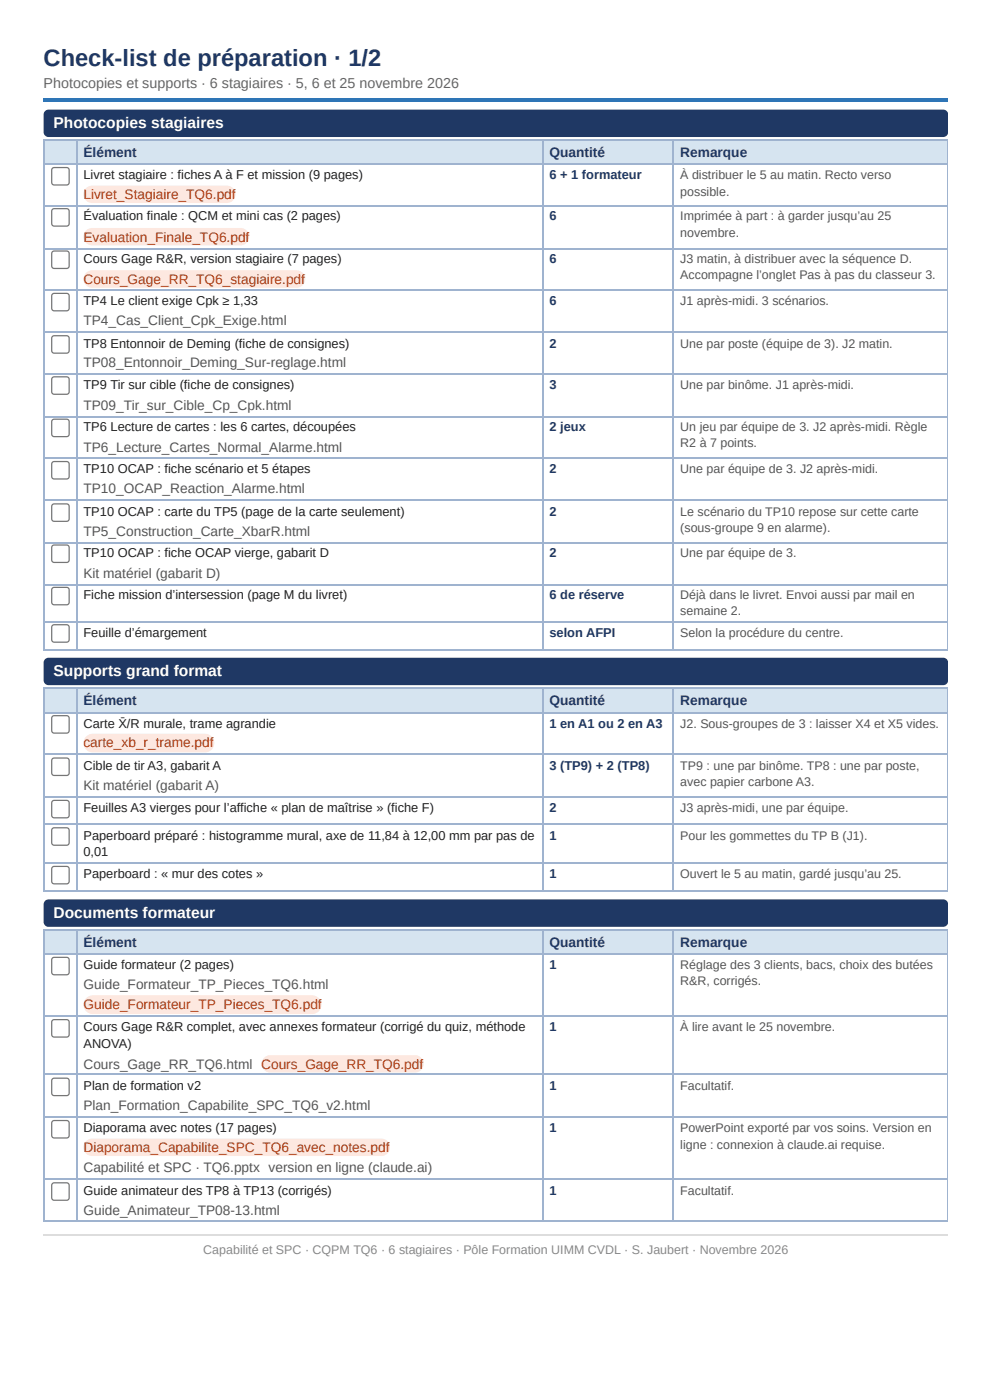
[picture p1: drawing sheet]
<svg xmlns="http://www.w3.org/2000/svg" width="210mm" height="297mm" viewBox="0 0 210 297" stroke-linecap="round" stroke-linejoin="round" font-family="sans-serif">
<defs><g id="words">
<text font-size="5" fill="#1f3864" x="9.3" y="14">Check-list de préparation · 1/2</text>
<g font-size="3.3" fill="#fff">
<text x="11.4" y="27.3">Photocopies stagiaires</text>
<text x="11.4" y="143.7">Supports grand format</text>
<text x="11.4" y="195">Documents formateur</text>
</g>
<text font-size="3" fill="#666" x="9.3" y="18.8">Photocopies et supports · 6 stagiaires · 5, 6 et 25 novembre 2026</text>
<g font-size="2.9" fill="#1f3864">
<text x="17.7" y="33.3">Élément</text>
<text x="116.7" y="33.3">Quantité</text>
<text x="144.5" y="33.3">Remarque</text>
<text x="17.7" y="149.8">Élément</text>
<text x="116.7" y="149.8">Quantité</text>
<text x="144.5" y="149.8">Remarque</text>
<text x="17.7" y="201.1">Élément</text>
<text x="116.7" y="201.1">Quantité</text>
<text x="144.5" y="201.1">Remarque</text>
</g>
<g font-size="2.9" fill="#b03a10">
<text x="17.7" y="42.3">Livret_Stagiaire_TQ6.pdf</text>
<text x="17.7" y="51.3">Evaluation_Finale_TQ6.pdf</text>
<text x="17.7" y="60.3">Cours_Gage_RR_TQ6_stagiaire.pdf</text>
<text x="17.7" y="158.8">carte_xb_r_trame.pdf</text>
<text x="17.7" y="214.3">Guide_Formateur_TP_Pieces_TQ6.pdf</text>
<text x="17.7" y="244.7">Diaporama_Capabilite_SPC_TQ6_avec_notes.pdf</text>
</g>
<g font-size="2.9" fill="#555">
<text x="17.7" y="69.1">TP4_Cas_Client_Cpk_Exige.html</text>
<text x="17.7" y="78.1">TP08_Entonnoir_Deming_Sur-reglage.html</text>
<text x="17.7" y="87">TP09_Tir_sur_Cible_Cp_Cpk.html</text>
<text x="17.7" y="96">TP6_Lecture_Cartes_Normal_Alarme.html</text>
<text x="17.7" y="104.8">TP10_OCAP_Reaction_Alarme.html</text>
<text x="17.7" y="113.8">TP5_Construction_Carte_XbarR.html</text>
<text x="17.7" y="122.8">Kit matériel (gabarit D)</text>
<text x="17.7" y="167.7">Kit matériel (gabarit A)</text>
<text x="17.7" y="210.1">Guide_Formateur_TP_Pieces_TQ6.html</text>
<text x="17.7" y="227">Cours_Gage_RR_TQ6.html Cours_Gage_RR_TQ6.pdf</text>
<text x="17.7" y="235.7">Plan_Formation_Capabilite_SPC_TQ6_v2.html</text>
<text x="17.7" y="249">Capabilité et SPC · TQ6.pptx version en ligne (claude.ai)</text>
<text x="17.7" y="258">Guide_Animateur_TP08-13.html</text>
</g>
<g font-size="2.7" fill="#222">
<text x="17.7" y="38.1">Livret stagiaire : fiches A à F et mission (9 pages)</text>
<text x="17.7" y="46.8">Évaluation finale : QCM et mini cas (2 pages)</text>
<text x="17.7" y="55.8">Cours Gage R&amp;R, version stagiaire (7 pages)</text>
<text x="17.7" y="64.8">TP4 Le client exige Cpk ≥ 1,33</text>
<text x="17.7" y="73.8">TP8 Entonnoir de Deming (fiche de consignes)</text>
<text x="17.7" y="82.6">TP9 Tir sur cible (fiche de consignes)</text>
<text x="17.7" y="91.5">TP6 Lecture de cartes : les 6 cartes, découpées</text>
<text x="17.7" y="100.5">TP10 OCAP : fiche scénario et 5 étapes</text>
<text x="17.7" y="109.5">TP10 OCAP : carte du TP5 (page de la carte seulement)</text>
<text x="17.7" y="118.3">TP10 OCAP : fiche OCAP vierge, gabarit D</text>
<text x="17.7" y="127.3">Fiche mission d’intersession (page M du livret)</text>
<text x="17.7" y="135.2">Feuille d’émargement</text>
<text x="17.7" y="154.5">Carte X̄ /R murale, trame agrandie</text>
<text x="17.7" y="163.5">Cible de tir A3, gabarit A</text>
<text x="17.7" y="172.5">Feuilles A3 vierges pour l’affiche « plan de maîtrise » (fiche F)</text>
<text x="17.7" y="178.3">Paperboard préparé : histogramme mural, axe de 11,84 à 12,00 mm par pas de</text>
<text x="17.7" y="181.8">0,01</text>
<text x="17.7" y="186.5">Paperboard : « mur des cotes »</text>
<text x="17.7" y="205.8">Guide formateur (2 pages)</text>
<text x="17.7" y="219.1">Cours Gage R&amp;R complet, avec annexes formateur (corrigé du quiz, méthode</text>
<text x="17.7" y="222.5">ANOVA)</text>
<text x="17.7" y="231.5">Plan de formation v2</text>
<text x="17.7" y="240.5">Diaporama avec notes (17 pages)</text>
<text x="17.7" y="253.7">Guide animateur des TP8 à TP13 (corrigés)</text>
</g>
<g font-size="2.7" fill="#1f3864">
<text x="116.7" y="38.1">6 + 1 formateur</text>
<text x="116.7" y="46.8">6</text>
<text x="116.7" y="55.8">6</text>
<text x="116.7" y="64.8">6</text>
<text x="116.7" y="73.8">2</text>
<text x="116.7" y="82.6">3</text>
<text x="116.7" y="91.5">2 jeux</text>
<text x="116.7" y="100.5">2</text>
<text x="116.7" y="109.5">2</text>
<text x="116.7" y="118.3">2</text>
<text x="116.7" y="127.3">6 de réserve</text>
<text x="116.7" y="135.2">selon AFPI</text>
<text x="116.7" y="154.5">1 en A1 ou 2 en A3</text>
<text x="116.7" y="163.5">3 (TP9) + 2 (TP8)</text>
<text x="116.7" y="172.5">2</text>
<text x="116.7" y="178.3">1</text>
<text x="116.7" y="186.5">1</text>
<text x="116.7" y="205.8">1</text>
<text x="116.7" y="219.1">1</text>
<text x="116.7" y="231.5">1</text>
<text x="116.7" y="240.5">1</text>
<text x="116.7" y="253.7">1</text>
</g>
<g font-size="2.6" fill="#555">
<text x="144.5" y="38.1">À distribuer le 5 au matin. Recto verso</text>
<text x="144.5" y="41.5">possible.</text>
<text x="144.5" y="46.8">Imprimée à part : à garder jusqu’au 25</text>
<text x="144.5" y="50.3">novembre.</text>
<text x="144.5" y="55.8">J3 matin, à distribuer avec la séquence D.</text>
<text x="144.5" y="59.3">Accompagne l’onglet Pas à pas du classeur 3.</text>
<text x="144.5" y="64.8">J1 après-midi. 3 scénarios.</text>
<text x="144.5" y="73.8">Une par poste (équipe de 3). J2 matin.</text>
<text x="144.5" y="82.6">Une par binôme. J1 après-midi.</text>
<text x="144.5" y="91.5">Un jeu par équipe de 3. J2 après-midi. Règle</text>
<text x="144.5" y="95">R2 à 7 points.</text>
<text x="144.5" y="100.5">Une par équipe de 3. J2 après-midi.</text>
<text x="144.5" y="109.5">Le scénario du TP10 repose sur cette carte</text>
<text x="144.5" y="113">(sous-groupe 9 en alarme).</text>
<text x="144.5" y="118.3">Une par équipe de 3.</text>
<text x="144.5" y="127.3">Déjà dans le livret. Envoi aussi par mail en</text>
<text x="144.5" y="130.7">semaine 2.</text>
<text x="144.5" y="135.2">Selon la procédure du centre.</text>
<text x="144.5" y="154.5">J2. Sous-groupes de 3 : laisser X4 et X5 vides.</text>
<text x="144.5" y="163.5">TP9 : une par binôme. TP8 : une par poste,</text>
<text x="144.5" y="167">avec papier carbone A3.</text>
<text x="144.5" y="172.5">J3 après-midi, une par équipe.</text>
<text x="144.5" y="178.3">Pour les gommettes du TP B (J1).</text>
<text x="144.5" y="186.5">Ouvert le 5 au matin, gardé jusqu’au 25.</text>
<text x="144.5" y="205.8">Réglage des 3 clients, bacs, choix des butées</text>
<text x="144.5" y="209.3">R&amp;R, corrigés.</text>
<text x="144.5" y="219.1">À lire avant le 25 novembre.</text>
<text x="144.5" y="231.5">Facultatif.</text>
<text x="144.5" y="240.5">PowerPoint exporté par vos soins. Version en</text>
<text x="144.5" y="243.9">ligne : connexion à claude.ai requise.</text>
<text x="144.5" y="253.7">Facultatif.</text>
</g>
<text font-size="2.6" fill="#888" x="43.2" y="266.4">Capabilité et SPC · CQPM TQ6 · 6 stagiaires · Pôle Formation UIMM CVDL · S. Jaubert · Novembre 2026</text>
</g></defs>
<path d="M9.3 20.9h192v.8h-192z" fill="#2e75b6"/>
<path d="M9.6 23.6l.7-.3h190a1 1 0 0 1 1 1v3.7a1 1 0 0 1-1 1.1h-190a1.06 1.06 0 0 1-1-1.1v-3.7z" fill="#1f3864"/>
<g fill="#d6e4f0">
<path d="M9.5 29.6h6.9v5.3h-6.9z"/>
<path d="M16.4 29.6h99v5.3h-99z"/>
<path d="M115.4 29.6h27.7v5.3h-27.7z"/>
<path d="M143.1 29.6h58.2v5.3h-58.2z"/>
</g>
<g fill="none" stroke="#9fb3cf" stroke-width=".26">
<path d="M9.3 29.8h192M9.3 34.8h192M9.4 29.6v108.5M16.3 29.6v108.5M115.2 29.6v108.5M143 29.6v108.5M9.3 43.8h192M9.3 52.8h192M9.3 61.5h192M9.3 70.5h192M9.3 79.5h192M9.3 88.5h192"/>
<path d="M9.3 97.2h192M9.3 106.2h192M9.3 115.2h192M9.3 124.2h192M9.3 132.2h192M9.3 138h192"/>
</g>
<path d="M201.2 29.6v108.5" fill="none" stroke="#9fb3cf" stroke-width=".23"/>
<path d="M9.6 140l.7-.3h190a1 1 0 0 1 1 1.1v3.7a1 1 0 0 1-1 1h-190a1.06 1.06 0 0 1-1-1v-3.7z" fill="#1f3864"/>
<g fill="#d6e4f0">
<path d="M9.5 146.3h6.9v5h-6.9z"/>
<path d="M16.4 146.3h99v5h-99z"/>
<path d="M115.4 146.3h27.7v5h-27.7z"/>
<path d="M143.1 146.3h58.2v5h-58.2z"/>
</g>
<path d="M9.3 146.2h192M9.3 151.5h192M9.4 146v43.4M16.3 146v43.4M115.2 146v43.4M143 146v43.4M9.3 160.2h192M9.3 169.2h192M9.3 175h192M9.3 183.2h192M9.3 189.3h192" fill="none" stroke="#9fb3cf" stroke-width=".26"/>
<path d="M201.2 146v43.4" fill="none" stroke="#9fb3cf" stroke-width=".23"/>
<path d="M9.6 191.3l.7-.3h190a1 1 0 0 1 1 1.1v3.7a1 1 0 0 1-1 1h-190a1.06 1.06 0 0 1-1-1v-3.7z" fill="#1f3864"/>
<g fill="#d6e4f0">
<path d="M9.5 197.4h6.9v5.3h-6.9z"/>
<path d="M16.4 197.4h99v5.3h-99z"/>
<path d="M115.4 197.4h27.7v5.3h-27.7z"/>
<path d="M143.1 197.4h58.2v5.3h-58.2z"/>
</g>
<path d="M9.3 197.5h192M9.4 197.4v62.2M16.3 197.4v62.2M115.2 197.4v62.2M143 197.4v62.2M9.3 202.5h192M9.3 215.8h192M9.3 228.2h192M9.3 237.2h192M9.3 250.4h192M9.3 259.4h192" fill="none" stroke="#9fb3cf" stroke-width=".26"/>
<path d="M201.2 197.4v62.2" fill="none" stroke="#9fb3cf" stroke-width=".23"/>
<path d="M9.3 262.3h192" fill="none" stroke="#ddd" stroke-width=".26"/>
<path d="M11.1 35.7l.3-.2h2.8l.4 .2 .2 .3v2.8l-.2 .4-.4 .2h-2.8l-.3-.2-.2-.4v-2.8z" fill="#fff"/>
<path d="M11.1 35.7l.4-.1h2.7l.3 .1 .2 .4v2.7l-.2 .3-.3 .2h-2.7l-.4-.2-.1-.3v-2.7z" fill="none" stroke="#767676" stroke-width=".26"/>
<path d="M18.3 40l.6-.4 .7-.2h28.6a1.85 1.85 0 0 1 1.8 1.9 1.85 1.85 0 0 1-1.8 1.8h-28.6a1.85 1.85 0 0 1-1.7-1.1 1.85 1.85 0 0 1 .4-2z" fill="#fde8e0"/>
<path d="M11.1 44.4l.3-.2h2.8l.4 .2 .2 .4v2.8l-.2 .3-.4 .2h-2.8l-.3-.2-.2-.3v-2.8z" fill="#fff"/>
<path d="M11.1 44.5l.4-.2h2.7l.3 .2 .2 .3v2.7l-.2 .4-.3 .1h-2.7l-.4-.1-.1-.4v-2.7z" fill="none" stroke="#767676" stroke-width=".26"/>
<path d="M18.3 49l.6-.4 .7-.2h31.5a1.85 1.85 0 0 1 1.8 1.9 1.85 1.85 0 0 1-1.8 1.8h-31.5a1.85 1.85 0 0 1-1.7-1.1 1.85 1.85 0 0 1 .4-2z" fill="#fde8e0"/>
<path d="M11.1 53.4l.3-.2h2.8l.4 .2 .2 .4v2.8l-.2 .3-.4 .2h-2.8l-.3-.2-.2-.3v-2.8z" fill="#fff"/>
<path d="M11.1 53.5l.4-.2h2.7l.3 .2 .2 .3v2.7l-.2 .4-.3 .1h-2.7l-.4-.1-.1-.4v-2.7z" fill="none" stroke="#767676" stroke-width=".26"/>
<path d="M18.3 58l.6-.4 .7-.2h43.4a1.85 1.85 0 0 1 1.8 1.9 1.85 1.85 0 0 1-1.8 1.8h-43.4a1.85 1.85 0 0 1-1.7-1.1 1.85 1.85 0 0 1 .4-2z" fill="#fde8e0"/>
<path d="M11.1 62.4l.3-.2h2.8l.4 .2 .2 .4v2.8l-.2 .3-.4 .2h-2.8l-.3-.2-.2-.3v-2.8z" fill="#fff"/>
<path d="M11.1 62.5l.4-.2h2.7l.3 .2 .2 .3v2.7l-.2 .4-.3 .1h-2.7l-.4-.1-.1-.4v-2.7z" fill="none" stroke="#767676" stroke-width=".26"/>
<path d="M11.1 71.4l.3-.2h2.8l.4 .2 .2 .4v2.8l-.2 .3-.4 .2h-2.8l-.3-.2-.2-.3v-2.8z" fill="#fff"/>
<path d="M11.1 71.5l.4-.2h2.7l.3 .2 .2 .3v2.7l-.2 .4-.3 .1h-2.7l-.4-.1-.1-.4v-2.7z" fill="none" stroke="#767676" stroke-width=".26"/>
<path d="M11.1 80.1l.3-.1h2.8l.4 .1 .2 .4v2.8l-.2 .4-.4 .1h-2.8l-.3-.1-.2-.4v-2.8z" fill="#fff"/>
<path d="M11.1 80.2l.4-.2h2.7l.3 .2 .2 .4v2.6l-.2 .4-.3 .1h-2.7l-.4-.1-.1-.4v-2.6z" fill="none" stroke="#767676" stroke-width=".26"/>
<path d="M11.1 89.1l.3-.1h2.8l.4 .1 .2 .4v2.8l-.2 .4-.4 .1h-2.8l-.3-.1-.2-.4v-2.8z" fill="#fff"/>
<path d="M11.1 89.2l.4-.2h2.7l.3 .2 .2 .4v2.6l-.2 .4-.3 .1h-2.7l-.4-.1-.1-.4v-2.6z" fill="none" stroke="#767676" stroke-width=".26"/>
<path d="M11.1 98.1l.3-.2h2.8l.4 .2 .2 .4v2.8l-.2 .4-.4 .1h-2.8l-.3-.1-.2-.4v-2.8z" fill="#fff"/>
<path d="M11.1 98.2l.4-.2h2.7l.3 .2 .2 .4v2.6l-.2 .4-.3 .1h-2.7l-.4-.1-.1-.4v-2.6z" fill="none" stroke="#767676" stroke-width=".26"/>
<path d="M11.1 107.1l.3-.2h2.8l.4 .2 .2 .4v2.8l-.2 .4-.4 .1h-2.8l-.3-.1-.2-.4v-2.8z" fill="#fff"/>
<path d="M11.1 107.2l.4-.2h2.7l.3 .2 .2 .4v2.6l-.2 .4-.3 .1h-2.7l-.4-.1-.1-.4v-2.6z" fill="none" stroke="#767676" stroke-width=".26"/>
<path d="M11.1 115.8l.3-.1h2.8l.4 .1 .2 .4v2.8l-.2 .4-.4 .1h-2.8l-.3-.1-.2-.4v-2.8z" fill="#fff"/>
<path d="M11.1 115.9l.4-.1h2.7l.3 .1 .2 .4v2.6l-.2 .4-.3 .2h-2.7l-.4-.2-.1-.4v-2.6z" fill="none" stroke="#767676" stroke-width=".26"/>
<path d="M11.1 124.8l.3-.1h2.8l.4 .1 .2 .4v2.8l-.2 .4-.4 .1h-2.8l-.3-.1-.2-.4v-2.8z" fill="#fff"/>
<path d="M11.1 124.9l.4-.1h2.7l.3 .1 .2 .4v2.6l-.2 .4-.3 .2h-2.7l-.4-.2-.1-.4v-2.6z" fill="none" stroke="#767676" stroke-width=".26"/>
<path d="M11.1 132.8l.3-.2h2.8l.4 .2 .2 .3v2.8l-.2 .4-.4 .2h-2.8l-.3-.2-.2-.4v-2.8z" fill="#fff"/>
<path d="M11.1 132.8l.4-.1h2.7l.3 .1 .2 .4v2.7l-.2 .3-.3 .2h-2.7l-.4-.2-.1-.3v-2.7z" fill="none" stroke="#767676" stroke-width=".26"/>
<path d="M11.1 152.1l.3-.2h2.8l.4 .2 .2 .4v2.8l-.2 .3-.4 .2h-2.8l-.3-.2-.2-.3v-2.8z" fill="#fff"/>
<path d="M11.1 152.2l.4-.2h2.7l.3 .2 .2 .3v2.7l-.2 .4-.3 .1h-2.7l-.4-.1-.1-.4v-2.7z" fill="none" stroke="#767676" stroke-width=".26"/>
<path d="M18.3 156.4l.7-.4 .7-.2h23.8a1.98 1.98 0 0 1 2 2 1.98 1.98 0 0 1-2 2h-23.8a1.98 1.98 0 0 1-1.8-1.2 1.98 1.98 0 0 1 .4-2.2z" fill="#fde8e0"/>
<path d="M11.1 161.1l.3-.2h2.8l.4 .2 .2 .3v2.9l-.2 .3-.4 .2h-2.8l-.3-.2-.2-.3v-2.9z" fill="#fff"/>
<path d="M11.1 161.2l.4-.2h2.7l.3 .2 .2 .3v2.7l-.2 .3-.3 .2h-2.7l-.4-.2-.1-.3v-2.7z" fill="none" stroke="#767676" stroke-width=".26"/>
<path d="M11.1 170.1l.3-.2h2.8l.4 .2 .2 .3v2.8l-.2 .4-.4 .2h-2.8l-.3-.2-.2-.4v-2.8z" fill="#fff"/>
<path d="M11.1 170.1l.4-.1h2.7l.3 .1 .2 .4v2.7l-.2 .3-.3 .2h-2.7l-.4-.2-.1-.3v-2.7z" fill="none" stroke="#767676" stroke-width=".26"/>
<path d="M11.1 175.9l.3-.2h2.8l.4 .2 .2 .4v2.8l-.2 .3-.4 .2h-2.8l-.3-.2-.2-.3v-2.8z" fill="#fff"/>
<path d="M11.1 176l.4-.2h2.7l.3 .2 .2 .3v2.7l-.2 .4-.3 .1h-2.7l-.4-.1-.1-.4v-2.7z" fill="none" stroke="#767676" stroke-width=".26"/>
<path d="M11.1 184.1l.3-.2h2.8l.4 .2 .2 .4v2.8l-.2 .3-.4 .2h-2.8l-.3-.2-.2-.3v-2.8z" fill="#fff"/>
<path d="M11.1 184.2l.4-.2h2.7l.3 .2 .2 .3v2.7l-.2 .4-.3 .1h-2.7l-.4-.1-.1-.4v-2.7z" fill="none" stroke="#767676" stroke-width=".26"/>
<path d="M11.1 203.4l.3-.1h2.8l.4 .1 .2 .4v2.8l-.2 .4-.4 .1h-2.8l-.3-.1-.2-.4v-2.8z" fill="#fff"/>
<path d="M11.1 203.5l.4-.2h2.7l.3 .2 .2 .4v2.6l-.2 .4-.3 .1h-2.7l-.4-.1-.1-.4v-2.6z" fill="none" stroke="#767676" stroke-width=".26"/>
<path d="M18.3 212l.7-.4 .7-.2h46.6a1.98 1.98 0 0 1 2 2 1.98 1.98 0 0 1-2 2h-46.6a1.98 1.98 0 0 1-1.8-1.3 1.98 1.98 0 0 1 .4-2.1z" fill="#fde8e0"/>
<path d="M11.1 216.6l.3-.1h2.8l.4 .1 .2 .4v2.8l-.2 .4-.4 .1h-2.8l-.3-.1-.2-.4v-2.8z" fill="#fff"/>
<path d="M11.1 216.7l.4-.1h2.7l.3 .1 .2 .4v2.6l-.2 .4-.3 .2h-2.7l-.4-.2-.1-.4v-2.6z" fill="none" stroke="#767676" stroke-width=".26"/>
<path d="M56.1 224.6l.6-.4 .7-.1h30.7a1.85 1.85 0 0 1 1.9 1.9 1.85 1.85 0 0 1-1.9 1.8h-30.7a1.85 1.85 0 0 1-1.7-1.1 1.85 1.85 0 0 1 .4-2.1z" fill="#fde8e0"/>
<path d="M11.1 229.1l.3-.2h2.8l.4 .2 .2 .3v2.9l-.2 .3-.4 .2h-2.8l-.3-.2-.2-.3v-2.9z" fill="#fff"/>
<path d="M11.1 229.2l.4-.2h2.7l.3 .2 .2 .3v2.7l-.2 .3-.3 .2h-2.7l-.4-.2-.1-.3v-2.7z" fill="none" stroke="#767676" stroke-width=".26"/>
<path d="M11.1 238.1l.3-.2h2.8l.4 .2 .2 .3v2.8l-.2 .4-.4 .2h-2.8l-.3-.2-.2-.4v-2.8z" fill="#fff"/>
<path d="M11.1 238.1l.4-.1h2.7l.3 .1 .2 .4v2.7l-.2 .3-.3 .2h-2.7l-.4-.2-.1-.3v-2.7z" fill="none" stroke="#767676" stroke-width=".26"/>
<path d="M18.3 242.4l.6-.4 .7-.2h61.4a1.85 1.85 0 0 1 1.8 1.9 1.85 1.85 0 0 1-1.8 1.8h-61.4a1.85 1.85 0 0 1-1.7-1.1 1.85 1.85 0 0 1 .4-2z" fill="#fde8e0"/>
<path d="M11.1 251.3l.3-.2h2.8l.4 .2 .2 .4v2.8l-.2 .4-.4 .1h-2.8l-.3-.1-.2-.4v-2.8z" fill="#fff"/>
<path d="M11.1 251.4l.4-.2h2.7l.3 .2 .2 .4v2.6l-.2 .4-.3 .1h-2.7l-.4-.1-.1-.4v-2.6z" fill="none" stroke="#767676" stroke-width=".26"/>
<use href="#words"/>
</svg>
